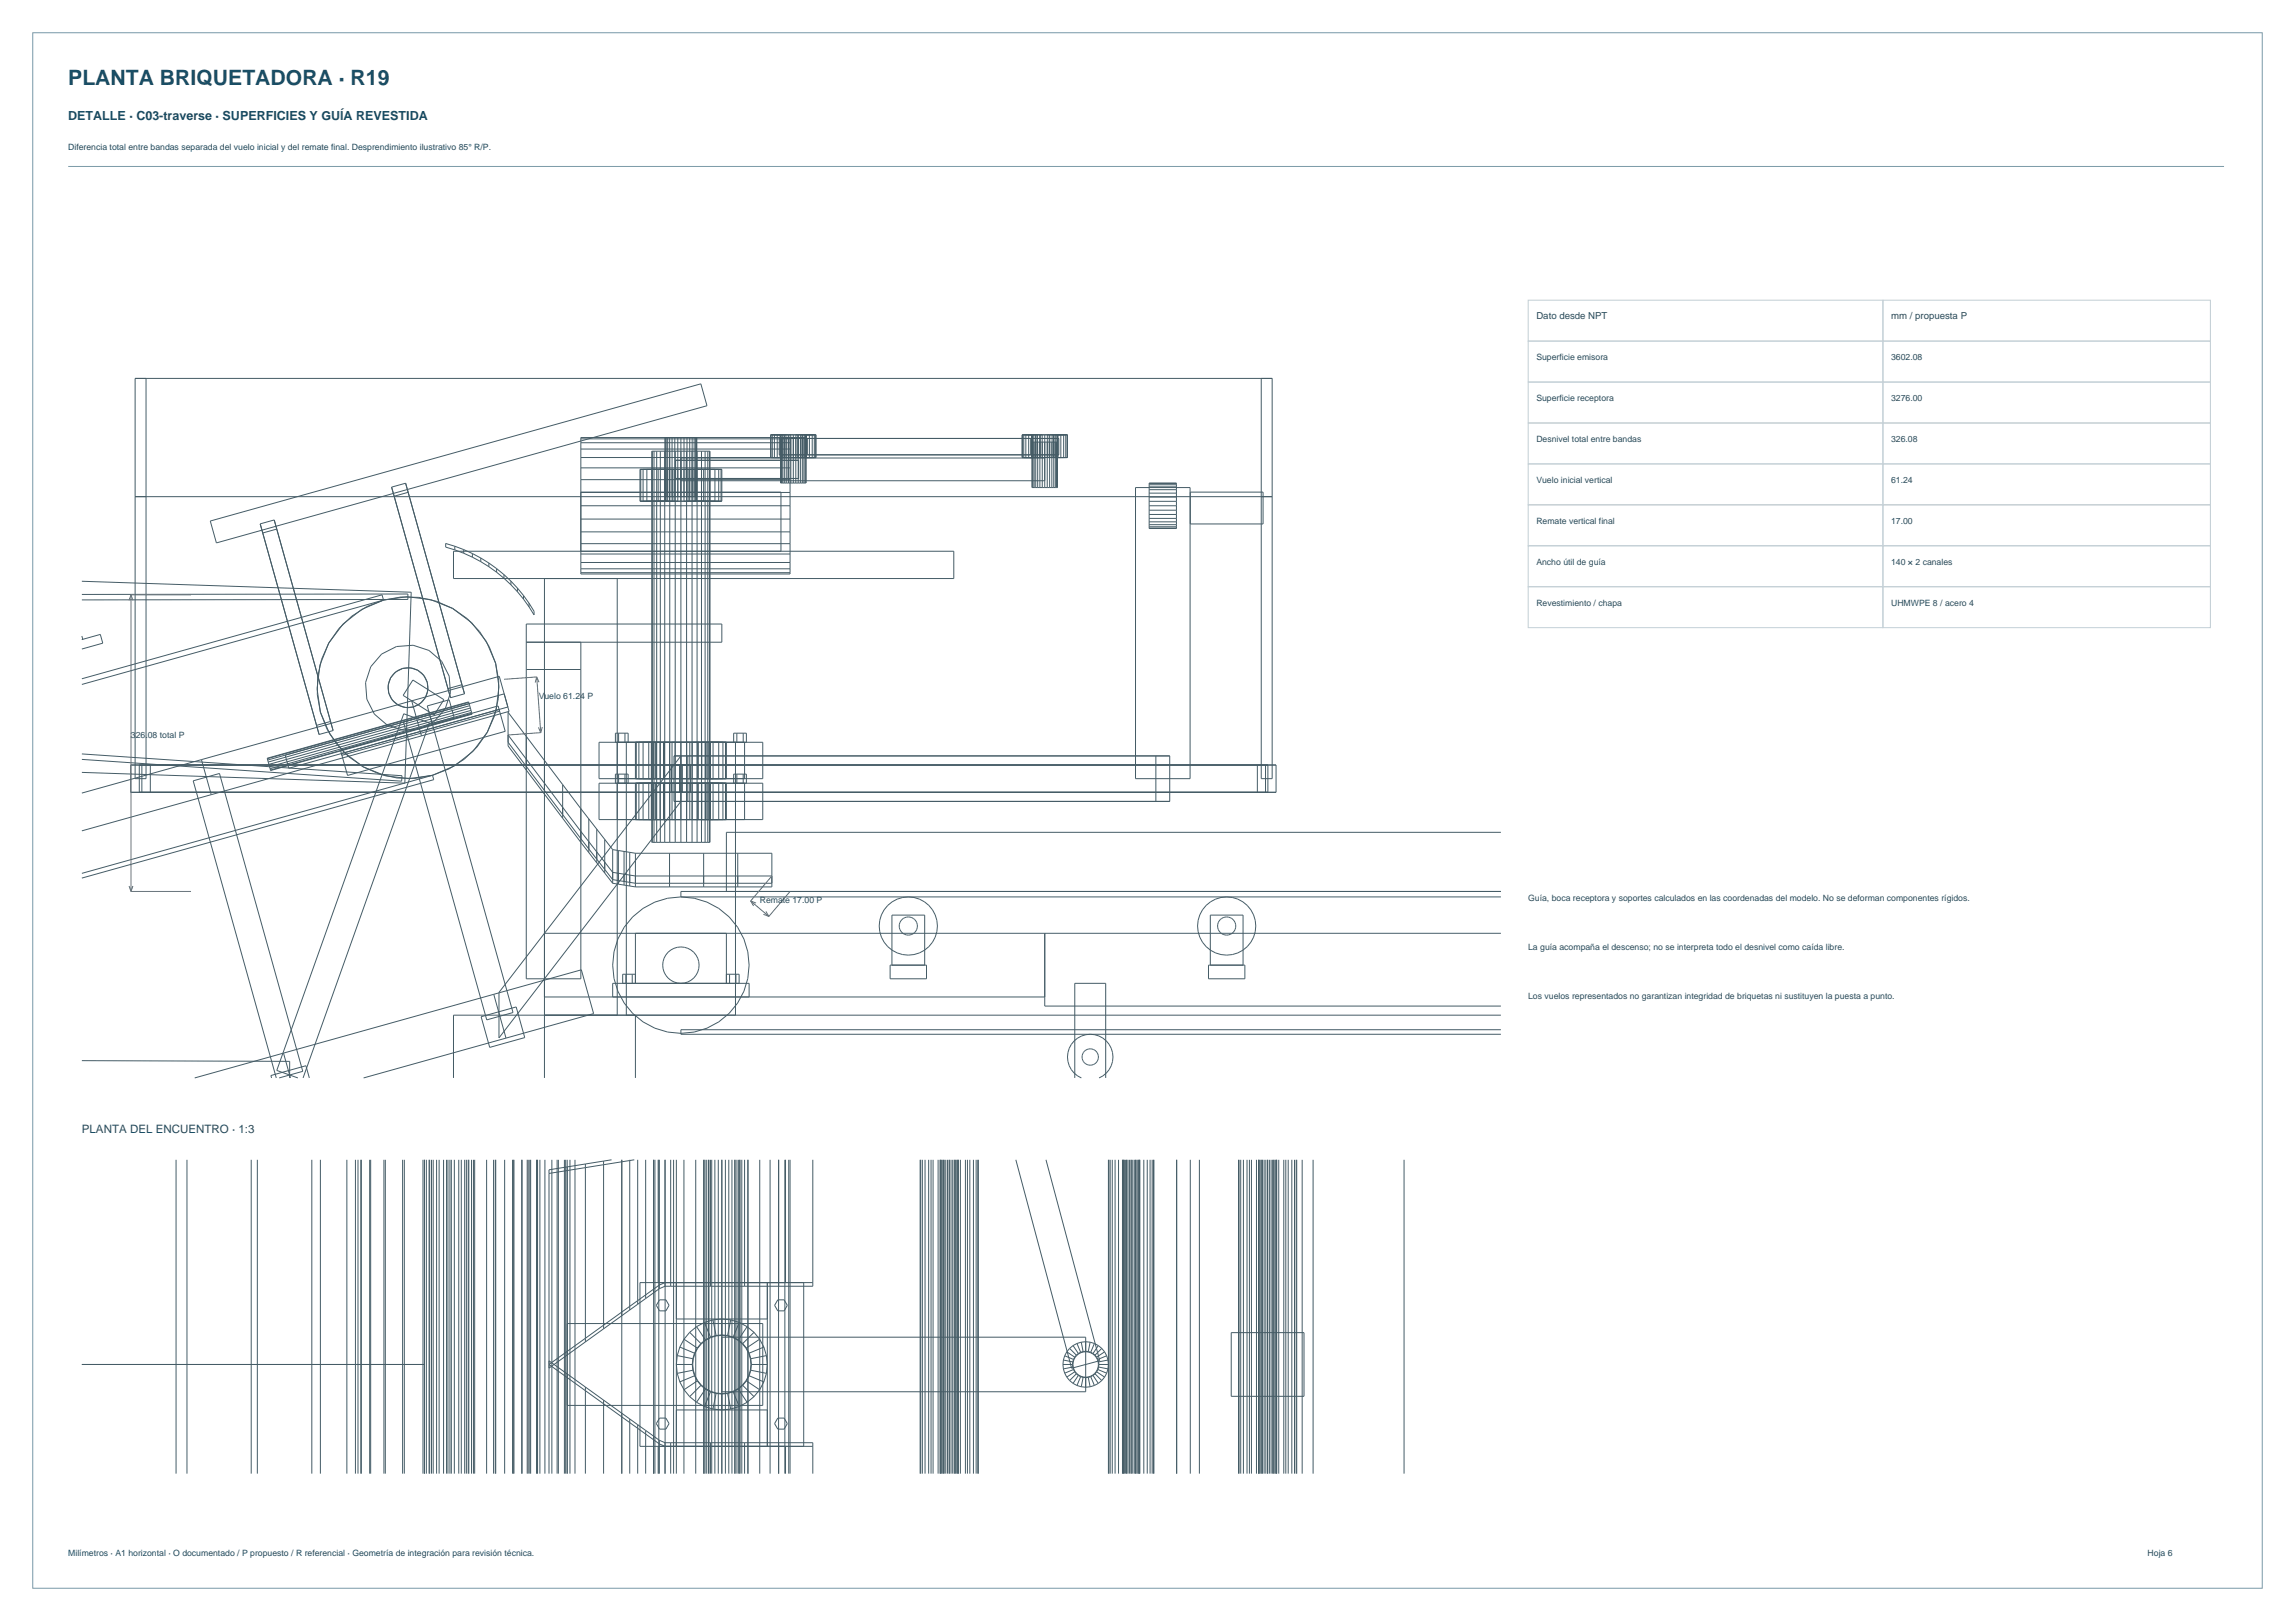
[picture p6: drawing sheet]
<svg xmlns="http://www.w3.org/2000/svg" width="841mm" height="594mm" viewBox="0 0 841 594" stroke-linecap="round" stroke-linejoin="round" font-family="sans-serif">
<defs><g id="words">
<text font-size="7.8" fill="#164b63" x="25" y="31">PLANTA BRIQUETADORA · R19</text>
<text font-size="4.6" fill="#164b63" x="25" y="44">DETALLE · C03-traverse · SUPERFICIES Y GUÍA REVESTIDA</text>
<text font-size="4.2" fill="#234b5e" x="30" y="415">PLANTA DEL ENCUENTRO · 1:3</text>
<g font-size="3.5" fill="#234b5e">
<text x="563" y="117">Dato desde NPT</text>
<text x="693" y="117">mm / propuesta P</text>
</g>
<g font-size="3.2" fill="#164b63">
<text x="25" y="55">Diferencia total entre bandas separada del vuelo inicial y del remate final. Desprendimiento ilustrativo 85° R/P.</text>
<text x="25" y="570">Milímetros · A1 horizontal · O documentado / P propuesto / R referencial · Geometría de integración para revisión técnica.</text>
<text x="787" y="570">Hoja 6</text>
</g>
<g font-size="3.2" fill="#234b5e">
<text x="563" y="132">Superficie emisora</text>
<text x="693" y="132">3602.08</text>
<text x="563" y="147">Superficie receptora</text>
<text x="693" y="147">3276.00</text>
<text x="563" y="162">Desnivel total entre bandas</text>
<text x="693" y="162">326.08</text>
<text x="563" y="177">Vuelo inicial vertical</text>
<text x="693" y="177">61.24</text>
<text x="563" y="192">Remate vertical final</text>
<text x="693" y="192">17.00</text>
<text x="563" y="207">Ancho útil de guía</text>
<text x="693" y="207">140 × 2 canales</text>
<text x="563" y="222">Revestimiento / chapa</text>
<text x="693" y="222">UHMWPE 8 / acero 4</text>
<text x="197.4" y="256.3">Vuelo 61.24 P</text>
<text x="48" y="270.3">326.08 total P</text>
<text x="278.4" y="331">Remate 17.00 P</text>
<text x="560" y="330">Guía, boca receptora y soportes calculados en las coordenadas del modelo. No se deforman componentes rígidos.</text>
<text x="560" y="348">La guía acompaña el descenso; no se interpreta todo el desnivel como caída libre.</text>
<text x="560" y="366">Los vuelos representados no garantizan integridad de briquetas ni sustituyen la puesta a punto.</text>
</g>
</g></defs>
<path d="M12 12h817v570h-817zM25 61h790" fill="none" stroke="#7899a8" stroke-width=".37"/>
<g fill="none" stroke="#455c66" stroke-width=".37">
<path d="M53.5 138.7v146.6h-4v-146.6h416.7v146.6h-4v-146.6M282.5 159.3v8.4M283 159.3v8.4M283.8 159.3v8.4M284.8 159.3v8.4M285.9 159.3v8.4M286 159.3v17.7h9.4l-.1-17.7M286.1 159.3v17.7M286.2 159.3v8.4M286.7 159.3v8.4M287.3 159.3v8.4M287.5 159.3v8.4"/>
<path d="M288 159.3v8.4M288.9 159.3v8.4M289.1 159.3v8.4M289.8 159.3v17.7M290.7 159.3v17.7M291.7 159.3v8.4M292.3 159.3v8.4M292.6 159.3l-.1 17.7M293.4 159.3v8.4M293.9 159.3v8.4M294.1 159.3v8.4M294.7 159.3v8.4"/>
<path d="M295.2 159.3v8.4M295.4 159.3v8.4M295.5 159.3v8.4M296.6 159.3v8.4M297.6 159.3v8.4M298.4 159.3v8.4M298.9 159.3v8.4M374.5 159.3h16.7v8.4h-16.7zM374.7 159.3v8.4M375.1 159.3v8.4M375.9 159.3v8.4M377 159.3v8.4"/>
<path d="M378 159.3v8.4M378.1 159.3v8.4M378.2 159.3v19.4h9.3v-19.4M378.4 159.3v8.4M378.8 159.3v8.4M379.4 159.3v8.4M379.7 159.3v8.4M380.2 159.3v8.4M381 159.3v8.4M381.2 159.3v8.4M381.9 159.3v19.4M382.8 159.3v19.4"/>
<path d="M383.8 159.3v19.4M384.5 159.3v8.4M384.7 159.3l-.1 19.4M385.5 159.3v8.4M386 159.3v8.4M386.3 159.3v8.4M386.9 159.3v8.4M387.3 159.3v8.4M387.6 159.3v8.4M387.7 159.3v8.4M388.7 159.3v8.4M389.8 159.3v8.4"/>
<path d="M390.5 159.3v8.4M391 159.3v8.4M143.5 178.5l21.6 77.2M148.6 177.1l-5.1 1.4M148.6 177.1l1 3.3-5.2 1.4-.9-3.3M148.6 177.1l21.6 77.1M212.8 175.8h76.7M212.8 171.4h76.7M212.8 167.7h86.2v-8.4h-16.6v8.4M212.8 164.5h76.7M212.8 162.2h76.7M212.8 160.8h76.7"/>
<path d="M234.5 172h30v11.7h-30zM234.8 172v11.7M235.7 172v11.7M237 172v11.7M238.8 165.3h21.4v143.4h-21.4zM238.9 172v11.7M239.1 165.3v143.4M239.7 165.3v143.4M240.6 165.3v143.4M241.2 172v11.7M242 165.3v143.4M243.6 165.3v143.4"/>
<path d="M243.7 160.3v23.4M243.8 160.3v23.4M244.1 160.3v23.4M244.7 160.3v23.4M245.4 160.3v148.4M246.3 160.3v23.4M246.6 172v11.7M247.3 160.3v23.4M247.4 165.3v143.4M247.6 168.7h45v6.6h-45zM248.4 160.3v23.4M249.5 160.3v148.4"/>
<path d="M249.5 176.2h133.3M249.5 167.8h133.3M250.7 160.3v23.4M251.5 168.7v6.6M251.6 165.3v143.4M251.7 160.3v23.4M252.4 172v11.7M252.8 160.3v23.4M253.6 165.3v143.4M253.6 160.3v23.4M254.4 160.3v23.4M254.9 160.3v23.4"/>
<path d="M255.2 160.3v23.4M255.3 160.3v23.4M255.4 165.3v143.4M257.1 165.3v143.4M257.8 172v11.7M258.4 165.3v143.4M259.4 165.3v143.4M260 165.3v143.4M260.1 172v11.7M262 172v11.7M263.4 172v11.7M264.2 172v11.7"/>
<path d="M285.6 160.7h102.4v6h-102.4zM286.4 160.3v16.7M286.8 160.3v16.7M287.4 160.3v16.7M288.1 160.3v16.7M288.8 168.7v6.6M288.9 160.3v16.7M289.5 160.3v50h-76.7v-50h82.6M291.6 160.3v16.7M293.3 160.3v16.7M294 160.3v16.7M294.6 160.3v16.7"/>
<path d="M295 160.3v16.7M295.3 160.3v16.7M295.9 160.7v6M377.7 160.7v6M378.2 162h9.3M378.3 162v16.7M378.5 162v16.7M379 162v16.7M379.5 162v16.7M380.3 162v16.7M381.1 162v16.7M385.4 162v16.7"/>
<path d="M386.1 162v16.7M386.7 162v16.7M387.2 162v16.7M387.4 162v16.7M416.1 178.7h20v106.6h-20zM421.1 177h10v16.7h-10zM421.1 179.4h10M421.1 178.4h10M421.1 177.6h10M421.1 177.2h10M49.5 182h416.7M77.1 190.9l179.7-50.2 2.3 8-179.8 50.2z"/>
<path d="M95.3 192l5.2-1.5 21.6 77.2M95.3 192l1 3.3 5.1-1.4M95.3 192l21.6 77.1M212.8 180.3h73.4v21.7M212.8 180.5h76.7M212.8 185.3h76.7M212.8 190.2h76.7M212.8 194.9h76.7M212.8 199.2h76.7M421.1 185.3h10M421.1 183.7h10M421.1 182.1h10"/>
<path d="M421.1 180.7h10M421.1 187h10M421.1 188.5h10M421.1 190h10M421.1 191.2h10M421.1 192.3h10M421.1 193h10M421.1 193.5h10M436.2 180.3h26.6v11.7h-26.6zM30 217.8l119.5-.1v2l-119.5 .1M30 213l120.7 4-2.4 70-118.3-4M140.5 219.9l-110.5 30.9"/>
<path d="M140.5 219.9l-.5-1.9-110 30.7M140.5 219.9l8.7-1.2 8.6 1 8.1 3.3M140.5 219.9l-8 3.4-6.8 5.4-5.2 6.9M140.5 219.9a33.3 33.3 0 0 0-20 15.7M140.5 219.9a33.3 33.3 0 0 1 25.4 3.1M166.2 202h183.3v10h-183.3zM166.7 200.2l-3.4-1v1.3l3.4 1M166.7 200.2v1.3M166.7 201.5l3.2 1.2M166.7 200.2l3.2 1.2M169.9 201.4v1.3M169.9 202.7l3.2 1.5"/>
<path d="M169.9 201.4l3.2 1.4M173.1 202.8v1.4M173.1 204.2l3.1 1.6M173.1 202.8l3.1 1.7M176.2 204.5v1.3M176.2 205.8l2.9 1.9M176.2 204.5l2.9 1.8M179.1 206.3v1.4M179.1 207.7l2.9 2M179.1 206.3l2.9 2.1M182 208.4v1.3M182 209.7l2.7 2.2"/>
<path d="M182 208.4l2.7 2.2M184.7 210.6v1.3M184.7 211.9l2.5 2.4M184.7 210.6l2.5 2.4M187.2 213v1.3M187.2 214.3l2.4 2.5M187.2 213l2.4 2.5M189.6 215.5v1.3M189.6 216.8l2.2 2.7M189.6 215.5l2.2 2.7M191.8 218.2v1.3M191.8 219.5l2.1 2.9"/>
<path d="M191.8 218.2l2.1 2.8M199.5 212v183M212.8 203h76.7M212.8 206.1h76.7M212.8 208.4h76.7M212.8 209.9h76.7M226.2 212v160M30 234.4l6.8-1.9 .9 3.2-7.7 2.1M30 233.1l.3 1.2M120.5 235.6l-3.3 8.1-1 8.7 1.2 8.6M120.5 235.6a33.3 33.3 0 0 0-3.1 25.4M165.9 223l6.9 5.2 5.4 6.8 3.4 8"/>
<path d="M165.9 223a33.3 33.3 0 0 1 15.7 20M192.8 235.3h71.7v-6.6h-71.7v130h20v-123.4M193.9 221v1.4M193.9 221l1.8 3v1.3l-1.8-2.9M142.5 254l1.2 2.5 2.2 1.9M142.5 254l.7 1.7 1.2 1.5 1.5 1.2M143.1 248.4l-.9 2.7 .3 2.9M143.1 248.4l-.7 1.8-.2 1.9 .3 1.9M145.9 258.4l2.7 .9 2.9-.2M145.9 258.4l1.8 .7 1.9 .2 1.9-.2M147.5 244.9l2.9-.2 2.7 .9M147.5 244.9l-2.5 1.3-1.9 2.2"/>
<path d="M147.5 244.9l-1.7 .8-1.5 1.2-1.2 1.5M147.5 244.9l1.9-.2 1.9 .2 1.8 .7M150.9 256.8l3.6 12.9M151.3 249.2l11.4 7.2-3.6 5.6-11.4-7.2zM153.1 245.6l2.2 1.9 1.3 2.5M153.1 245.6l1.5 1.2 1.2 1.5 .8 1.7M155.9 255.6l-1.9 2.2-2.5 1.3M155.9 255.6l-1.1 1.5-1.5 1.2-1.8 .8M156.6 250l.2 2.9-.9 2.7M156.6 250l.2 1.9-.2 1.9-.7 1.8M170.2 254.2l-.9-3.3-5.2 1.4 1 3.4M170.2 254.2l-5.1 1.5"/>
<path d="M171.8 257.4l-73.8 20.6M172.1 258.6l-73.8 20.6M172.4 259.5l-73.9 20.6M181.6 243l1.2 8.6-1 8.7-3.2 8.1M181.6 243a33.3 33.3 0 0 1-3 25.4M184.8 254.3l-86.7 24.2M186.1 259.1l-80.2 22.4-1.4-4.8M192.8 245.3h20M30 276.3l117.3 8-.1 2-117.2-8M73.8 278.4l3.6 12.8M73.8 278.4l-43.8 12.2M97.9 277.9l73.8-20.7 1.3 4.5-73.8 20.6z"/>
<path d="M117.4 261l3.4 8 5.4 6.8 7 5.2M117.4 261a33.3 33.3 0 0 0 15.8 20M122.1 267.7l-1-3.3-5.1 1.4 .9 3.3M122.1 267.7l-5.2 1.4M124.8 274.8l57.7-16.1 2.6 9.3-57.7 16.2zM154.5 269.7l32.1-9-3.6-12.9-109.2 30.6M154.5 269.7l-77.1 21.5M157.5 261.9l30.5 109.1-9.6 2.7-30.6-109.1M166.4 262.9l-1.8-6.5-8 2.3 1.8 6.4M172.6 260.3l-73.8 20.7M172.8 261l-73.8 20.7M172.9 261.5l-73.8 20.7"/>
<path d="M178.6 268.4l-5.3 6.9-6.8 5.4-8 3.4M178.6 268.4a33.3 33.3 0 0 1-20.1 15.7M183.1 260.6l-57.8 16.2M186.2 269.3l26.6 35.4 11.7 15 8.3 1.3h50M186.2 272l26.6 35.3 11.7 15 8.3 1.4h50M219.5 272h60v13.3h-60zM225.5 272v-3.3h4.7v3.3M226.7 268.7v3.3M229 268.7v3.3M229.5 272v100M232.8 272v13.3M233.2 272v13.3"/>
<path d="M234.1 272v13.3M235.7 272v13.3M237.7 272v13.3M238.7 272v13.3M238.9 272v13.3M239.5 272v13.3M240.3 272v13.3M240.5 272v13.3M241.9 272v13.3M243.1 272v13.3M243.5 272v13.3M245.4 272v13.3"/>
<path d="M246.3 272v13.3M247 277h181.6v16.7h-181.6zM249.5 277l-66.7 86.7v16.6l66.7-86.6M251.6 272v13.3M252.1 277v16.7M252.8 272v13.3M253.7 272v13.3M255.5 272v13.3M255.9 272v13.3M257.2 272v13.3M258.5 272v13.3M258.8 272v13.3"/>
<path d="M259.5 272v13.3M260.3 272v13.3M261.3 272v13.3M263.4 272v13.3M264.9 272v13.3M265.9 272v13.3M266.2 272v13.3M268.8 272v-3.3h4.7v3.3M269.5 272v100M270 268.7v3.3M272.3 268.7v3.3M272.8 272v13.3"/>
<path d="M423.6 277v16.7M47.9 280.3h419.7v10h-419.7zM51 280.3v10M52 280.3v10M55.1 280.3v10M77.4 291.2l-47.4 13.3M133.2 281l8 3.3 8.7 1 8.6-1.2M133.2 281a33.3 33.3 0 0 0 25.3 3.1M158.5 284.1l-128.5 35.9M158.5 284.1l.4 1.6-128.9 36.1M206.2 287.5v12.3M219.5 287h60v13.3h-60z"/>
<path d="M225.5 287v-3.3h4.7v3.3M226.7 283.7v3.3M229 283.7v3.3M232.8 287v13.3M233.2 287v13.3M234.1 287v13.3M235.7 287v13.3M237.7 287v13.3M238.7 287v13.3M238.9 287v13.3M239.5 287v13.3M240.3 287v13.3"/>
<path d="M240.5 287v13.3M241.9 287v13.3M243.1 287v13.3M243.5 287v13.3M245.4 287v13.3M245.9 280.3v10M246.1 280.3v10M246.3 287v13.3M249 280.3v10M249.1 280.3v10M249.9 280.3v10M250 280.3v10"/>
<path d="M251.6 287v13.3M252.8 287v13.3M252.9 280.3v10M253.1 280.3v10M253.7 287v13.3M255.5 287v13.3M255.9 287v13.3M257.2 287v13.3M258.5 287v13.3M258.8 287v13.3M259.5 287v13.3M260.3 287v13.3"/>
<path d="M261.3 287v13.3M263.4 287v13.3M264.9 287v13.3M265.9 287v13.3M266.2 287v13.3M268.8 287v-3.3h4.7v3.3M270 283.7v3.3M272.3 283.7v3.3M272.8 287v13.3M460.8 280.3v10M463.7 280.3v10M464.6 280.3v10"/>
<path d="M215.8 300.1v12.3M218.7 303.8v12.4M221.6 307.6v12.3M224.5 311.3v12.4M224.5 311.3l-11.7-15-26.6-35.3v12.3l26.6 35.4 11.7 15M224.5 311.3l2.1 .4M226.6 311.7v12.3M226.6 311.7l6.2 1M228.7 312v12.3M230.8 312.3v12.4M232.8 312.7v12.3M232.8 312.7h50v12.3h-50"/>
<path d="M245.3 312.7v12.3M257.8 312.7v12.3M270.3 312.7v12.3M550 305h-283.8v21.7M224.5 323.7l8.3 1.3M249.5 328.7h300.5M550 326.7h-300.5v2M199.5 342h350.5M229.3 357v3.3M231.7 357v3.3M232.8 342v18.3M232.8 357h-4.6v3.3"/>
<path d="M266.2 342v18.3M266.2 357h4.6v3.3M267.3 357v3.3M269.7 357v3.3M326.2 353.7h13.3v5h-13.3zM326.8 353.7v-18.4h12v18.4M382.8 342v26.7h167.2M442.8 353.7h13.4v5h-13.4zM443.5 353.7v-18.4h12v18.4M176.3 372.6l12.9-3.6 3.1 11.2-12.8 3.6zM180.9 364.4l-109.5 30.6M180.9 364.4l4.5 16"/>
<path d="M180.9 364.4l32.1-9 4.5 16-84.3 23.6M199.5 365.3h183.3M224.5 365.3v-5h50v5M232.8 372v23M550 372h-383.8v23M550 377.3h-300.5v1.7h300.5M30 388.7l76.2 .2-.1 6.1M99.5 395l-.2-.9 12.8-3.6 1.3 4.5M101.2 395l-30.4-108.9 9.6-2.7 30.6 109.2-8.7 2.4M103.9 385.9l2.5 9.1M109.2 395l-7.8-2.8 46.5-130.6 9.5 3.3-46.3 130.1M393.8 395v-34.7h11.4v34.7"/>
<path d="M396.3 395a8.3 8.3 0 0 1-3.4-12.8 8.3 8.3 0 0 1 13.2 0 8.3 8.3 0 0 1-3.3 12.8M64.5 425v115M68.5 425v115M92.1 425v115M94.3 425v115M114.3 425v115M117.4 425v115M127.1 425v115M130.2 425v115M131.2 425v115M132.2 425v115M132.4 425v115"/>
<path d="M135.5 425v115M135.8 425v115M140.7 425v115M141.2 425v115M147.5 425v115M148.2 425v115M155 425v115M155.5 425v115M156.2 425v115M157.2 425v115M157.5 425v115M158.1 425v115"/>
<path d="M158.7 425v115M160 425v115M160.9 425v115M162.5 425v115M163.6 425v115M164.2 425v115M164.9 425v115M165.4 425v115M166.5 425v115M168.1 425v115M169 425v115M170.3 425v115"/>
<path d="M170.9 425v115M171.6 425v115M171.8 425v115M172.8 425v115M173.5 425v115M173.9 425v115M178.3 425v115M180.9 425v115M181.5 425v115M181.7 425v115M184.9 425v115M187.8 425v115"/>
<path d="M188.1 425v115M188.3 425v115M191.2 425v115M191.3 425v115M193.2 425v115M193.6 425v115M194.1 425v115M194.5 425v115M196.6 425v115M196.8 425v115M197 425v115M197.8 425v115"/>
<path d="M199.7 425v115M202.2 425v115M204.2 425v115M204.6 425v115M206.8 425v115M207.3 425v115M207.8 425v115M208.9 425v115M210.7 425v115M214.5 426.5v65.2M221.2 425.5v61.4M224.1 425l-22.9 3.7v111.3"/>
<path d="M227.8 425v115M230.8 425v55M232.4 425l-31.2 5M233.7 425v52.9M236.6 425v50.8M239.5 425v115M240 425v115M241.2 425v45M241.4 425v115M241.6 425v47.2M243.7 425v115M245.8 425v46.3"/>
<path d="M246.8 425v115M247.8 425v115M250.6 425v115M254.9 425v115M257.8 425v115M258 425v115M258.4 425v115M259 425v115M259.6 425v115M259.8 425v115M260.3 425v46.3M260.8 425v115"/>
<path d="M262 425v115M263.2 425v115M264.5 425v115M265.8 425v115M267.1 425v115M268.2 425v115M269.2 425v115M269.4 425v115M270.1 425v115M270.7 425v115M271.1 425v115M271.2 425v115"/>
<path d="M271.8 425v115M272.8 425v46.3M274.1 425v115M278.4 425v115M282.2 425v115M285.3 425v115M285.3 425v46.3M287.6 425v115M287.8 425v45M289 425v115M289.5 425v115M297.8 425v46.3h-54.1l-2.1 .9"/>
<path d="M337.2 425v115M337.4 425v115M338 425v115M339 425v115M340.3 425v115M341.2 425v115M341.9 425v115M343.8 425v115M344.5 425v115M344.8 425v115M345.1 425v115M345.5 425v115"/>
<path d="M345.8 425v115M346 425v115M346.6 425v115M347.2 425v115M347.8 425v115M348.5 425v115M349.1 425v115M349.7 425v115M349.9 425v115M350.2 425v115M350.6 425v115M350.9 425v115"/>
<path d="M351.1 425v115M351.9 425v115M353.8 425v115M354.5 425v115M355.4 425v115M356.7 425v115M357.7 425v115M358.3 425v115M358.5 425v115M372.3 425l20.4 76.4 10.3-2.8-19.7-73.6M406.2 425v115M406.3 425v115"/>
<path d="M406.8 425v115M407.6 425v115M408.6 425v115M409.9 425v115M411.3 425v115M411.5 425v115M411.6 425v115M411.7 425v115M412 425v115M412.4 425v115M412.8 425v115M412.9 425v115"/>
<path d="M413.4 425v115M413.9 425v115M414.5 425v115M415.1 425v115M415.7 425v115M416.1 425v115M416.2 425v115M416.6 425v115M417 425v115M417.3 425v115M417.5 425v115M417.7 425v115"/>
<path d="M419.1 425v115M420.4 425v115M421.4 425v115M422.2 425v115M422.7 425v115M422.8 425v115M431.2 425v115M436.2 425v115M439.5 425v115M453.8 425v115M454.1 425v115M454.7 425v115"/>
<path d="M455.6 425v115M457 425v115M457.8 425v115M458.6 425v115M460.4 425v115M461.2 425v115M461.4 425v115M461.7 425v115M462.2 425v115M462.4 425v115M462.7 425v115M463.2 425v115"/>
<path d="M463.9 425v115M464.5 425v115M465.2 425v115M465.8 425v115M466.4 425v115M466.6 425v115M466.9 425v115M467.3 425v115M467.6 425v115M467.8 425v115M468.6 425v115M470.4 425v115"/>
<path d="M471.2 425v115M472.1 425v115M473.4 425v115M474.4 425v115M475 425v115M475.2 425v115M477.2 425v115M481.2 425v115M514.5 425v115M241.6 472.2l-10.8 7.8M241.7 476.3h2.3l1.2 2-1.2 2.1h-2.3l-1.2-2.1zM243.7 470l-2.1 .9-40.4 29.1 40.4 29.1 2.1 .9"/>
<path d="M281.2 470v60M285 476.3h2.3l1.2 2-1.2 2.1h-2.3l-1.2-2.1zM294.5 470v60M297.8 470h-63.3v60h63.3M201.2 498.7l40.4 29.1M207.8 485h71.7v30h-71.7M230.8 480l-29.6 21.3M247.8 483.3h33.4M248.2 496.7l5.7 1.2M248.2 496.7l-.4 3.3M249.1 493.6l5.4 2.3M249.1 493.6l-.9 3.1"/>
<path d="M250.7 490.7l4.8 3.3M250.7 490.7l-1.6 2.9M252.7 488.2l4.2 4.1M252.7 488.2l-2 2.5M253.9 497.9l-.2 2.1M254.5 495.9l-.6 2M255.3 486.1l3.2 4.9M255.3 486.1l-2.6 2.1M255.5 494l-1 1.9M256.9 492.3l-1.4 1.7M258.1 484.6l2.3 5.4M258.1 484.6l-2.8 1.5"/>
<path d="M258.5 491l-1.6 1.3M260.4 490l-1.9 1M261.3 483.7l3.2-.4 3.3 .4M261.3 483.7l1.1 5.7M261.3 483.7l-3.2 .9M262.4 489.4l2.1-.2 2.1 .2M262.4 489.4l-2 .6M264.5 490h133.3v20h-133.3M266.6 489.4l2.1 .6M267.8 483.7l3.1 .9M267.8 483.7l-1.2 5.7M268.7 490l1.8 1"/>
<path d="M270.5 491l1.7 1.3M270.9 484.6l2.9 1.5M270.9 484.6l-2.2 5.4M272.2 492.3l1.3 1.7M273.5 494l1 1.9M273.8 486.1l2.5 2.1M273.8 486.1l-3.3 4.9M274.5 495.9l.6 2M275.1 497.9l.2 2.1M276.3 488.2l2.1 2.5M276.3 488.2l-4.1 4.1M278.4 490.7l1.5 2.9"/>
<path d="M278.4 490.7l-4.9 3.3M279.9 493.6l1 3.1M279.9 493.6l-5.4 2.3M280.9 496.7l.3 3.3M280.9 496.7l-5.8 1.2M389.7 498.4l3.4 .7M389.7 498.4l-.2 1.6M390.1 496.8l3.3 1.4M390.1 496.8l-.4 1.6M390.9 495.4l2.9 1.9M390.9 495.4l-.8 1.4M392 494.1l2.4 2.5"/>
<path d="M392 494.1l-1.1 1.3M393.1 499.1l-.1 .9M393.2 493.1l2 2.9M393.2 493.1l-1.2 1M393.4 498.2l-.3 .9M393.8 497.3l-.4 .9M394.4 496.6l-.6 .7M394.7 492.3l1.3 3.2M394.7 492.3l-1.5 .8M395.2 496l-.8 .6M396 495.5l-.8 .5M396.2 491.8h3.3"/>
<path d="M396.2 491.8l.7 3.5M396.2 491.8l-1.5 .5M396.9 495.3h1.9M396.9 495.3l-.9 .2M398.8 495.3l.9 .2M399.5 491.8l1.5 .5M399.5 491.8l-.7 3.5M399.7 495.5l.8 .5M400.5 496l.8 .6M401 492.3l1.5 .8M401 492.3l-1.3 3.2M401.3 496.6l.6 .7"/>
<path d="M401.9 497.3l.4 .9M402.3 498.2l.3 .9M402.5 493.1l1.2 1M402.5 493.1l-2 2.9M402.6 499.1l.1 .9M403.7 494.1l1.1 1.3M403.7 494.1l-2.4 2.5M404.8 495.4l.7 1.4M404.8 495.4l-2.9 1.9M405.5 496.8l.5 1.6M405.5 496.8l-3.2 1.4M406 498.4l.2 1.6"/>
<path d="M406 498.4l-3.4 .7M451.2 488.3h26.6v23.4h-26.6zM30 500h125.5M214.5 508.3v31.7M221.2 513.1v26.9M230.8 520v20M241.7 519.6h2.3l1.2 2.1-1.2 2h-2.3l-1.2-2zM247.8 500h5.9M247.8 516.7h33.4M247.8 500l.4 3.3M248.2 503.3l.9 3.1M249.1 506.4l1.6 2.9"/>
<path d="M250.7 509.3l2 2.5M252.7 511.8l2.6 2.1M253.7 500l.2 2.1M253.9 502.1l-5.7 1.2M253.9 502.1l.6 2M254.5 504.1l-5.4 2.3M254.5 504.1l1 1.9M255.3 513.9l2.8 1.5M255.5 506l-4.8 3.3M255.5 506l1.4 1.7M256.9 507.7l-4.2 4.1M256.9 507.7l1.6 1.3"/>
<path d="M258.1 515.4l3.2 .9M258.5 509l-3.2 4.9M258.5 509l1.9 1M260.4 510l-2.3 5.4M260.4 510l2 .6M261.3 516.3l3.2 .4 3.3-.4M262.4 510.6l-1.1 5.7M262.4 510.6l2.1 .2 2.1-.2M266.6 510.6l1.2 5.7M268.7 510l-2.1 .6M268.7 510l2.2 5.4M270.5 509l3.3 4.9"/>
<path d="M270.5 509l-1.8 1M270.9 515.4l-3.1 .9M272.2 507.7l4.1 4.1M272.2 507.7l-1.7 1.3M273.5 506l-1.3 1.7M273.5 506l4.9 3.3M273.8 513.9l-2.9 1.5M274.5 504.1l5.4 2.3M274.5 504.1l-1 1.9M275.1 502.1l5.8 1.2M275.1 502.1l-.6 2M275.3 500h5.9"/>
<path d="M275.3 500l-.2 2.1M276.3 511.8l-2.5 2.1M278.4 509.3l-2.1 2.5M279.9 506.4l-1.5 2.9M280.9 503.3l-1 3.1M281.2 500l-.3 3.3M285 519.6h2.3l1.2 2.1-1.2 2h-2.3l-1.2-2zM389.5 500h3.5M389.5 500l.2 1.6M389.7 501.6l.4 1.6M390.1 503.2l.8 1.4M390.9 504.6l1.1 1.3"/>
<path d="M392 505.9l1.2 1M393 500l.1 .9M393.1 500.9l-3.4 .7M393.1 500.9l.3 .9M393.2 506.9l1.5 .8M393.4 501.8l-3.3 1.4M393.4 501.8l.4 .9M393.8 502.7l-2.9 1.9M393.8 502.7l.6 .7M394.4 503.4l-2.4 2.5M394.4 503.4l.8 .6M394.7 507.7l1.5 .5"/>
<path d="M395.2 504l-2 2.9M395.2 504l.8 .5M396 504.5l-1.3 3.2M396 504.5l.9 .2M396.2 508.2h3.3M396.9 504.7l-.7 3.5M396.9 504.7h1.9M398.8 504.7l.7 3.5M399.7 504.5l1.3 3.2M399.7 504.5l-.9 .2M400.5 504l-.8 .5M400.5 504l2 2.9"/>
<path d="M401 507.7l-1.5 .5M401.3 503.4l2.4 2.5M401.3 503.4l-.8 .6M401.9 502.7l2.9 1.9M401.9 502.7l-.6 .7M402.3 501.8l3.2 1.4M402.3 501.8l-.4 .9M402.5 506.9l-1.5 .8M402.6 500.9l3.4 .7M402.6 500.9l-.3 .9M402.7 500h3.5M402.7 500l-.1 .9"/>
<path d="M403.7 505.9l-1.2 1M404.8 504.6l-1.1 1.3M405.5 503.2l-.7 1.4M406 501.6l-.5 1.6M406.2 500l-.2 1.6M233.7 522.1v17.9M236.6 524.2v15.8M241.2 530v10M241.6 527.8v12.2M241.6 527.8l2.1 .9h54.1v11.3M245.8 528.7v11.3M260.3 528.7v11.3"/>
<path d="M272.8 528.7v11.3M285.3 528.7v11.3M287.8 530v10"/>
<circle cx="149.5" cy="252" r="15.7"/>
<circle cx="332.8" cy="339.3" r="3.3"/>
<circle cx="332.8" cy="339.3" r="10.7"/>
<circle cx="449.5" cy="339.3" r="3.3"/>
<circle cx="449.5" cy="339.3" r="10.7"/>
<circle cx="249.5" cy="353.7" r="6.7"/>
<circle cx="249.5" cy="353.7" r="25"/>
<circle cx="399.5" cy="387.3" r="3"/>
<circle cx="264.5" cy="500" r="10.7"/>
<circle cx="397.8" cy="500" r="4.7"/>
</g>
<g fill="none" stroke="#ab4d3d" stroke-width=".37">
<path d="M48 218h22M48 218v108.7M48 218l-.7 2M48 218l.7 2M196.7 248.1l-12 .8M196.7 248.1l1.5 20.4M196.7 248.1l-.6 2M196.7 248.1l.8 1.9M197.3 266.5l.9 2M198.2 268.5l-12 .8M198.7 266.4l-.5 2.1M47.3 324.7l.7 2"/>
<path d="M48 326.7h22M48.7 324.7l-.7 2M275.1 330.1l6.6 5.7M275.1 330.1l1 1.9M275.1 330.1l2 .8M279.8 335l1.9 .8M280.7 334l1 1.8M282.8 321l-7.7 9.1M289.5 326.7l-7.8 9.1"/>
</g>
<g fill="none" stroke="#c2cfd6" stroke-width=".37">
<path d="M560 110h130v15h-130zM690 110h120v15h-120zM560 125h130v15h-130zM690 125h120v15h-120zM560 140h130v15h-130zM560 155h130v15h-130zM690 140h120v15h-120zM690 155h120v15h-120zM560 170h130v15h-130zM690 170h120v15h-120zM560 185h130v15h-130zM690 185h120v15h-120z"/>
<path d="M560 200h130v15h-130zM560 215h130v15h-130zM690 200h120v15h-120zM690 215h120v15h-120z"/>
</g>
<use href="#words"/>
</svg>
